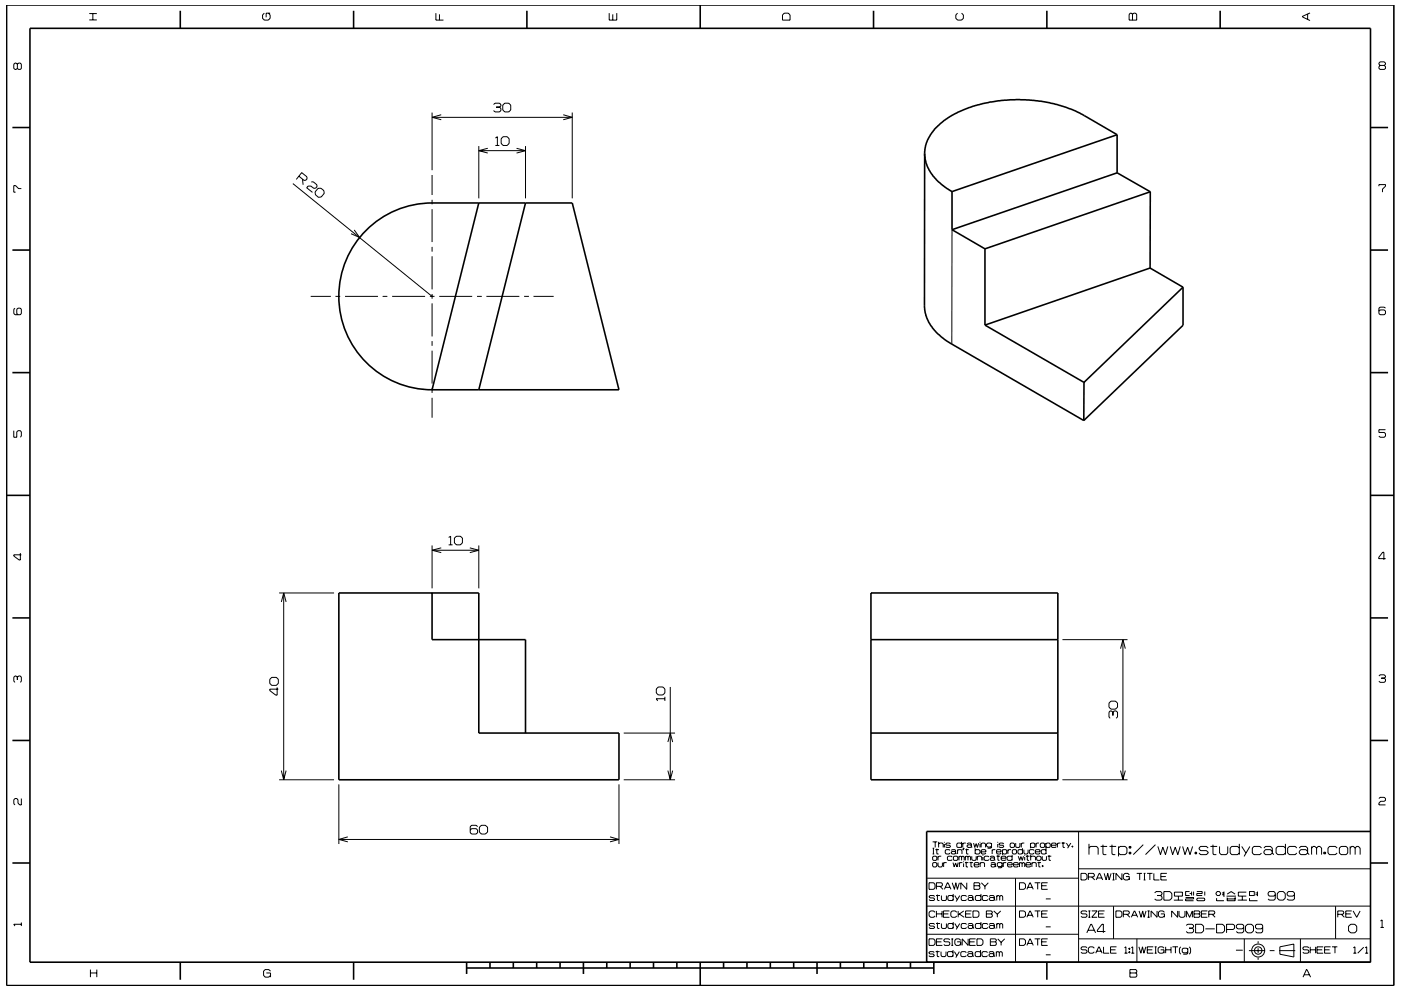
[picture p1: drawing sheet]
<svg xmlns="http://www.w3.org/2000/svg" width="297mm" height="210mm" viewBox="0 0 297 210" stroke-linecap="round" stroke-linejoin="round" font-family="sans-serif">
<g fill="none" stroke="#000" stroke-width=".21">
<path d="M3.7 13.6l-.3-.2h-.2l-.3 .2v.9l.3 .2 .5-.2M3.7 13.6l.2-.2h.4l.2 .2v.9l-.2 .2h-.4l-.2-.2M3.7 13.6v.9M18.9 4.2h1.6M18.9 2.9h1.6M19.7 2.9v1.3M56 2.8l-.3 .4v.7l.3 .4h.9l.4-.4v-.7l-.4-.4M57.3 2.8h-.9v.9M92.4 2.8v1.5h1.6M93.2 3v1.3M129.2 2.8v1.5h1.6v-1.5M129.9 3v1.3"/>
<path d="M166.3 2.8h.8l.4 .4v1.1h-1.6v-1.1zM203 2.8l-.4 .4v.7l.4 .4h.9l.4-.4v-.7l-.4-.4M239.6 2.8h.3l.2 .2 .3-.2h.3l.3 .2v1.3h-1.6v-1.3zM240.1 3v1.3M277.2 3v1.1M277.7 2.7l-1.6 .8v.1l1.6 .8M292.6 13.9l-.2-.3v-.2l.2-.3h.9l.2 .3v.2l-.2 .3M292.6 13.9l-.2 .2v.4l.2 .2h.9l.2-.2v-.4l-.2-.2M292.6 13.9h.9M62.1 38.9l29.5 24M63.4 37.4l1.1 .9 .4-.1 .2-.3v-.4l-1.1-.9-1.2 1.5M64.1 38l.2 1.2"/>
<path d="M66 38.6h.4l.8 .6v.4l-.3 .3-.4 .1-.6-.6-.6 .1-.3 .3 1.2 1M67.4 40l.6-.1 .7 .5v.6l-.6 .8-.6 .1-.6-.6-.1-.6zM91.6 23.9v12.2M91.6 24.9h29.7M91.6 37.1v4.3M93.6 24.3l-2 .6 2 .5M101.5 31v11.1M101.5 32h9.9M103.4 31.5l-1.9 .5 1.9 .5M104.6 22.2l.3-.3h1l.3 .3v.3l-.3 .2M105 29.3l.5-.3v1.9M105 30.9h.9"/>
<path d="M105.2 22.7h.7M105.9 22.7l.3 .3v.4l-.3 .3h-1l-.3-.3M106.3 29.4l.4-.4h.8l.4 .4v1l-.4 .5h-.8l-.4-.5zM106.6 22.3l.4-.4h.9l.4 .4v1l-.4 .4h-.9l-.4-.4zM109.5 31.5l1.9 .5-1.9 .5M111.4 31v11.1M119.4 24.3l1.9 .6-1.9 .5M121.3 23.9v18.2M292.4 39.5v-.3h1.3v.3l-.6 .6v.7M4.5 40h-.6l-.6-.6h-.4v1.4h.4M75.1 48.8l1.1 1.6-1.8-.8M91.6 42.4v.9"/>
<path d="M91.6 44.4v6.9M91.6 52.4v1M91.6 54.4v7M201.8 48.7v24.3M3.2 65.4l-.3 .2v.9l.3 .3h1.1l.2-.3v-.9l-.2-.2h-.5l-.2 .2v.9l.2 .3M65.9 62.9h4.2M71.1 62.9h1M73.2 62.9h6.9M81.1 62.9h1M83.1 62.9h7M91.1 62.9h1M91.6 62.4v1"/>
<path d="M91.6 64.3v7.1M91.6 72.3v1.1M91.6 74.4v7M93.1 62.9h7M101.1 62.9h1M103.1 62.9h7M111.1 62.9h1M113.1 62.9h4.3M293.7 65.4l-.2-.3h-.9l-.2 .3v1.1l.2 .3h.9l.2-.3v-.5l-.2-.3h-.9l-.2 .3M2.9 91.3v1.4h.7v-1.1l.2-.3h.5l.2 .3v.9l-.2 .2M91.6 82.4v.9M91.6 84.4v4.2"/>
<path d="M293.7 91.1h-1.3v.6h1.1l.2 .3v.5l-.2 .2h-.9l-.2-.2M4.3 117.3v1.5h-.2l-1.2-.9v-.2h1.6M91.6 115.7v9.1M91.6 116.7h9.9M93.6 116.2l-2 .5 2 .5M95.1 114l.4-.3v1.9M95.1 115.6h.9M96.3 114.1l.5-.4h.8l.4 .4v1l-.4 .5h-.8l-.5-.5zM99.6 116.2l1.9 .5-1.9 .5M101.5 115.7v9.1M293.8 118.5h-1.5v-.3l.9-1.1h.2v1.6M59.2 125.8h11.6"/>
<path d="M59.6 127.7l.6-1.9 .5 1.9M60.2 125.8v39.6M225.3 135.7h13.8M237.6 137.6l.5-1.9 .5 1.9M238.1 135.7v29.7M3.7 143.6l-.3-.2h-.2l-.3 .2v.9l.3 .2M3.7 143.6l.2-.2h.4l.2 .2v.9l-.2 .2M3.7 143.6v.6M57.6 143.7h1l.4 .4v.8l-.4 .5h-1l-.4-.5v-.8zM58.8 145.8v1.6h-.3l-1.3-.9v-.3h1.8M132.2 155.5h10.9M139.6 145.7h.9l.5 .4v.9l-.5 .4h-.9l-.5-.4v-.9z"/>
<path d="M141 148.2h-1.9l.3 .5M141 147.8v.9M141.6 157.4l.5-1.9 .5 1.9M142.1 145.7v19.7M235.5 148.7h1l.4 .4v.9l-.4 .4h-1l-.4-.4v-.9zM236 151.1l-.3-.3h-.3l-.3 .3v1l.3 .3M236 151.1l.2-.3h.4l.3 .3v1l-.3 .3M236 151.1v.7M292.4 143.4l.2-.3h.9l.2 .3v.2l-.2 .2M292.9 143.8h.6M293.5 143.8l.2 .3v.4l-.2 .2h-.9l-.2-.2M4.5 169.4v1.3h-.3l-.4-.4v-.7l-.2-.2h-.4l-.3 .2v.9l.3 .2"/>
<path d="M59.2 165.4h11.6M59.6 163.4l.6 2 .5-2M71.8 166.4v12.6M71.8 178.1h59.4M73.7 177.5l-1.9 .5 1.9 .6M101.3 175.3l-.3-.3h-1l-.3 .3v1.3l.3 .3h1l.3-.3v-.5l-.3-.3h-1l-.3 .3M101.6 175.5l.5-.5h.8l.5 .5v1l-.5 .4h-.8l-.5-.4zM129.3 177.5l1.9 .6-1.9 .5M131.2 166.4v12.6M132.2 165.4h10.9M141.6 163.4l.5 2 .5-2M197.7 178.6h1"/>
<path d="M197.7 179.9h.4M197.9 179.9v1.2M198.3 178.6v1.1M198.6 180v1.1h.4M199 179l.2-.2h.6l.2 .2v.7M199 178.6v1.1M200.2 178.6v.1M200.2 179v.7M201.5 179l-.2-.2h-.6l-.2 .3 .2 .2h.6l.2 .3-.2 .1h-.6l-.2-.1M203.9 179l-.2-.2h-.7l-.1 .2v.6l.1 .1h.7l.2-.1M203.9 178.6v1.1M204.1 178.8v.9"/>
<path d="M204.2 179.9h.2l-.2 .4zM204.3 179.9l-.1 .4M204.8 178.8h-.5l-.2 .2M204.9 180v1.1h.4M205 179l.2-.2h.6l.2 .2v.6M206 179.4l-.2-.2h-.6l-.2 .2 .2 .3h.6l.2-.1M206 179.6l.1 .1M206.4 178.8l.3 .9 .3-.8 .2 .8 .3-.9M206.8 179.9v1.2M207.8 178.6v.1M207.8 179v.7M208 179l.2-.2h.5l.3 .2v.7"/>
<path d="M208 178.8v.9M210.2 179l-.2-.2h-.6l-.2 .2v.4l.2 .3h.6l.2-.3M210.2 178.8v.9l-.2 .2h-.6M211.5 178.6v.1M211.5 179v.7M212.8 179l-.2-.2h-.6l-.2 .3 .2 .2h.6l.2 .3-.2 .1h-.6l-.2-.1M214.3 178.8h.6l.2 .2v.6l-.2 .1h-.6l-.1-.1v-.6zM215.3 178.8v.8l.2 .1h.6l.1-.1v-.8M216.5 178.8v.9M216.8 179.9v1.2M217.2 178.8h-.5l-.2 .2M218.5 179l.2-.2h.5l.2 .2v.6l-.2 .1h-.5l-.2-.1"/>
<path d="M218.5 178.8v1.1M219.7 178.8v.9M220.3 178.8h-.5l-.1 .2M220.6 179l.2-.2h.5l.2 .2v.6l-.2 .1h-.5l-.2-.1zM221.7 179l.3-.2h.5l.2 .2v.6l-.2 .1h-.5l-.3-.1M221.7 178.8v1.1M221.8 179.9v1.2M222.9 179.3h1l-.1-.5h-.7l-.2 .2v.6l.2 .1h.7l.1-.1M224.2 178.8v.9M224.8 178.8h-.4l-.2 .2M225.1 178.8h.7M225.3 165.4h13.8"/>
<path d="M225.4 178.6v1.1h.4M226.1 178.8l.5 .8M227 178.8l-.6 1.1M227.3 179.4h.2v.3h-.2zM227.4 179.4v.3M228.7 176.4v27.7M230.9 179.9l.3-.4h1.3l.3 .4v1.4M230.9 179v2.3M233.3 179.5h1.4M233.8 179.2v1.9l.2 .2h.6M235.2 179.5h1.4M235.8 179.2v1.9l.2 .2h.5"/>
<path d="M237.1 179.9l.4-.4h1l.4 .4v1l-.4 .4h-1l-.4-.4M237.1 179.5v2.1M237.6 163.4l.5 2 .5-2M239.4 179.5h.4v.4h-.4zM239.6 179.5v.4M242.4 179.2l-2.1 2.1M245 179.2l-2.1 2.1M245.5 179.5l.5 1.8 .5-1.6 .6 1.6 .5-1.8M248.1 179.5l.5 1.8 .6-1.6 .5 1.6 .5-1.8M250.7 179.5l.5 1.8 .6-1.6 .5 1.6 .6-1.8M256.2 179.9l-.4-.4h-1.2l-.4 .4 .4 .5h1.2l.4 .5-.4 .4h-1.2l-.4-.4M256.6 179.5h1.5"/>
<path d="M257.2 179.2v1.9l.1 .2h.6M258.6 179.5v1.4l.3 .4h1.1l.3-.4v-1.4M262.8 179.9l-.4-.4h-1.2l-.4 .4v1l.4 .4h1.2l.4-.4M262.8 179v2.3M263.3 179.5l.9 1.4M265 179.5l-1.2 2.1M267.5 179.9l-.4-.4h-1.2l-.4 .4v1l.4 .4h1.2l.4-.4M268 179.9l.3-.4h1.1l.3 .4v1M272.5 179.9l-.3-.4h-1.3l-.3 .4v1l.3 .4h1.3l.3-.4M272.5 179v2.3M274.9 179.9l-.3-.4h-1.2l-.4 .4v1l.4 .4h1.2l.3-.4M275.5 179.9l.3-.4h1.1l.3 .4v1"/>
<path d="M278.1 179.9l.3-.4h.4l.3 .4M278.1 179.5v1.8M279.1 179.9l.4-.4h.3l.4 .4v1.4M279.1 179.9v1.4M283.5 179.9l-.4-.4h-1.2l-.3 .4v1l.3 .4h1.2l.4-.4M284 179.9l.3-.4h1.1l.3 .4v1l-.3 .4h-1.1l-.3-.4zM286.3 179.9l.3-.4h.3l.4 .4M286.3 179.5v1.8M287.3 179.9l.4-.4h.3l.4 .4v1.4M287.3 179.9v1.4M292.4 169.4l.2-.3h.9l.2 .3v.3l-.2 .3h-.8l-.3 .3v.4h1.3M4.5 195.7v.7"/>
<path d="M4.5 196h-1.6l.3 .4M196.5 198.2h32.2M196.5 192.2h94.1M196.6 186.3h32.1M197 199.1h.9l.3 .4v.7l-.3 .3h-.9zM197 187.2h.9l.3 .4v.7l-.3 .3h-.9zM197.7 181.1h.4M197.7 181.8l.2-.2h.6l.1 .2v.5l-.1 .2h-.6l-.2-.2zM197.7 183.1l.2-.1h.6l.1 .1v.6l-.1 .2h-.6l-.2-.2zM198.2 190.2l-.2-.3h-.8l-.2 .3 .2 .3h.8l.2 .3-.2 .2h-.8l-.2-.2M198.2 196.1l-.2-.2h-.8l-.2 .2 .2 .3h.8l.2 .2-.2 .3h-.8l-.2-.2M198.2 193.5l-.2-.3h-.7l-.3 .3v.8l.3 .3h.7l.2-.3"/>
<path d="M198.3 180.2h.8M198.5 189.9h.8M198.5 195.9h.8M198.5 188h1.1l.2-.2v-.4l-.2-.2h-1.1v1.4M198.5 199.8h1.1M198.5 193.2v1.4M198.5 193.8h1.2M198.7 189.7v1.2l.5 .1M198.7 195.7v1.1l.5 .1M198.9 183v.7l.2 .2h.5l.2-.2v-.7M198.9 181.6v.9M199.3 188l.6 .6"/>
<path d="M199.6 181.6h-.5l-.2 .2M199.6 189.9v.9l.2 .2h.6l.3-.2v-.9M199.6 195.9v.8l.2 .2h.6l.3-.2v-.8M199.7 193.2v1.4M199.8 199.1h-1.3v1.4h1.3M200 193.8h1.1M200.1 183v.9M200.2 188.6l.7-1.4h.1l.6 1.4M200.4 188.2h1M200.7 183h-.5l-.1 .1M201.3 193.2h-1.3v1.4h1.3M201.4 199.3l-.2-.2h-.9l-.2 .5 .2 .2h.9l.2 .2v.3l-.2 .2h-.9l-.2-.2"/>
<path d="M201.4 180.4l-.1-.2h-.7l-.2 .2v.5l.2 .2h.7l.1-.2M201.7 180.4l.2-.2h.5l.2 .2v.5M201.7 199.1h.4M201.9 199.1v1.4M201.9 187.2l.5 1.4 .2-1.4 .4 1.4 .4-1.4M201.9 181.8l-.2-.2h-.7l-.1 .2v.5l.1 .2h.7l.2-.2M202.1 183l.2 .9 .3-.9 .3 .9 .3-.9M202.1 190.2l-.2-.3h-.7l-.2 .3v.6l.2 .2h.7l.2-.2M202.1 196.1l-.2-.2h-.7l-.2 .2v.6l.2 .2h.7l.2-.2M202.1 189.6v1.4M202.1 195.6v1.3M202.1 181.8l.2-.2h.6l.2 .2v.5l-.2 .2h-.6l-.2-.2z"/>
<path d="M202.4 189.9l.5 .9M202.4 195.9l.5 .8M202.6 180.8l-.2-.2h-.5l-.2 .2 .2 .3h.5l.2-.2M202.6 180.9l.2 .2M202.9 193.5l-.3-.3h-.7l-.3 .3v.8l.3 .3h.7l.3-.3M202.9 199.8h.8v.7M203 180.4l.2-.2h.6l.2 .2v.7M203 180.2v.9M203.2 193.2v1.4M203.3 181.8l.2-.2 .4 .2M203.3 181.6v.9M203.4 193.8l1 .8"/>
<path d="M203.4 183v.9M203.5 189.9l-.8 1.3M203.5 195.9l-.8 1.2M203.7 199.5l-.3-.4h-.7l-.3 .4v.7l.3 .3h.7l.3-.3M203.9 181.8v.7M203.9 181.8l.1-.2 .4 .2v.7M204 183h-.4l-.2 .1M204.3 182.7v.2M204.3 183.1v.8M204.3 193.2l-1.1 .8M204.6 183h.7M204.7 180.2h.7"/>
<path d="M204.7 181.6v.9M204.7 181.8l.1-.2 .4 .2M204.7 193.8h1.1M204.8 182.8v1l.4 .1M204.9 190.2l-.2-.3h-.7l-.2 .3v.6l.2 .2h.7l.2-.2M204.9 196.1l-.2-.2h-.7l-.2 .2v.6l.2 .2h.7l.2-.2M205 187.2v1.4l-1.3-1.4v1.4M205.2 190.2l.2-.3h.7l.2 .3v.6M205.2 196.1l.2-.2h.7l.2 .2v.6M205.2 181.8v.7M205.2 181.8l.2-.2 .4 .2v.7M205.3 199.1v1.4l-1.3-1.4v1.4"/>
<path d="M205.6 183h.7M205.6 199.8h1M205.9 182.8v1l.3 .1M206 193.2h-1.3v1.4h1.3M206 181.6v.7l.2 .2h.6l.2-.2v-.7M206.3 193.2h1l.3 .3v.8l-.3 .3h-1zM206.3 190.6l-.2-.2h-.7l-.2 .2 .2 .4h.7l.2-.2M206.3 196.5l-.2-.2h-.7l-.2 .2 .2 .4h.7l.2-.2M206.3 190.8l.2 .2M206.3 196.7l.2 .2M206.5 187.2h1.1l.2 .2-.2 .5 .2 .2v.3l-.2 .2h-1.1zM206.5 187.9h1.1"/>
<path d="M206.5 183.4h1.1l-.2-.4h-.7l-.2 .1v.6l.2 .2h.7l.2-.2M206.8 180.4l.1-.2h.7l.2 .2v.5l-.2 .2h-.7l-.1-.2M206.8 199.1h-1.2v1.4h1.2M207.1 199.1h1l.3 .4v.7l-.3 .3h-1zM207.2 181.8l.2-.2h.5l.2 .2v.7M207.2 181.6v.9M207.8 183.1l.2-.1h.6l.1 .1v.8M207.8 183v.9M208 190.2l-.2-.3h-.8l-.2 .3v.6l.2 .2h.8l.2-.2M208 196.1l-.2-.2h-.8l-.2 .2v.6l.2 .2h.8l.2-.2M208 189.6v1.4M208 195.6v1.3"/>
<path d="M208 180.7h1v-.3l-.2-.2h-.6l-.2 .2v.5l.2 .2h.6l.2-.2M208.1 187.2l.7 .8M208.4 181.3v.2M208.4 181.8v.7M208.8 188v.6M209.1 193.2h1.1l.2 .2-.2 .4 .2 .2v.3l-.2 .3h-1.1zM209.1 193.8h1.1M209.5 190.2l-.3-.3h-.7l-.2 .3v.6l.2 .2h.7l.3-.2M209.5 196.1l-.3-.2h-.7l-.2 .2v.6l.2 .2h.7l.3-.2M209.5 187.2l-.7 .8M209.7 181.8l-.2-.2h-.7l-.1 .2v.5l.1 .2h.7l.2-.2M209.7 190.2l.3-.3h.6l.2 .3v.6"/>
<path d="M209.7 196.1l.3-.2h.6l.2 .2v.6M209.9 181.8l.2-.2h.5l.3 .2v.5M210 199.1h1l.2 .2-.2 .5 .2 .2v.3l-.2 .2h-1zM210 199.8h1M210.1 183.1l.2-.1h.5l.2 .1v.6M210.4 180.2v.9M210.7 193.2l.8 .7M210.8 190.6l-.2-.2h-.6l-.3 .2v.2l.3 .2h.6l.2-.2M210.8 196.5l-.2-.2h-.6l-.3 .2v.2l.3 .2h.6l.2-.2M210.8 190.8l.2 .2M210.8 196.7l.2 .2M210.9 182.2l-.3-.3h-.5l-.2 .3 .2 .3h.5l.3-.2"/>
<path d="M210.9 182.3l.1 .2M211 183.5l-.2-.2h-.5l-.2 .2 .2 .4h.5l.2-.2M211 183.7l.2 .2M211 180.2h-.4l-.2 .2M211.3 181.6h.7M211.3 180.7h1l-.2-.5h-.6l-.2 .2v.5l.2 .2h.6l.2-.2M211.3 190.2l.2-.3 .5 .3M211.3 189.9v1.1M211.3 195.9v1M211.3 196.1l.2-.2 .5 .2M211.5 193.9v.7M211.5 199.1l.8 .8"/>
<path d="M211.6 181.4v1l.3 .1M212 190.2l.2-.3 .4 .3v.8M212 190.2v.8M212 196.1v.8M212 196.1l.2-.2 .4 .2v.8M212.2 193.2l-.7 .7M212.3 182h1v-.2l-.2-.2h-.6l-.2 .2v.5l.2 .2h.6l.2-.2M212.3 199.9v.6M212.5 183.1l-.2-.1h-.7l-.2 .1v.5l.2 .2h.7l.2-.2M212.5 183v.9l-.2 .2h-.7M212.6 180.4l.1-.2h.6l.1 .2v.5l-.1 .2h-.6l-.1-.2M212.6 180.2v1.1"/>
<path d="M212.7 183v.9M213 199.1l-.7 .8M213.4 183h-.5l-.2 .1M213.6 183.4h1l-.1-.4h-.7l-.2 .1v.6l.2 .2h.7l.1-.2M213.7 180.2v.9M214.4 180.2h-.5l-.2 .2M214.6 181.8l-.2-.2h-.7l-.2 .2v.5l.2 .2h.7l.2-.2M214.6 181.3v1.2M214.6 180.4l.2-.2h.5l.2 .2v.5l-.2 .2h-.5l-.2-.2zM214.9 183.4h1l-.2-.4h-.6l-.2 .1v.6l.2 .2h.6l.2-.2M215.3 186.3v17.8M215.9 181.6l.3 .9 .2-.8 .3 .8 .3-.9"/>
<path d="M216.2 183v.9M216.2 183.1l.2-.1 .3 .1M216.2 199.1h.9l.3 .4v.7l-.3 .3h-.9zM216.2 187.2h.9l.3 .4v.7l-.3 .3h-.9zM216.2 193.2h.9l.3 .3v.8l-.3 .3h-.9zM216.7 183.1l.2-.1 .4 .1v.8M216.7 183.1v.8M216.8 180.4l-.2-.2h-.6l-.2 .2v.5l.2 .2h.6l.2-.2M217.1 180.2v.7l.2 .2h.5l.2-.2v-.7M217.3 181.3v.2M217.3 181.8v.7M217.5 183.4h1l-.1-.4h-.7l-.2 .1v.6l.2 .2h.7l.1-.2"/>
<path d="M217.5 181.6h.8M217.7 194.6l.7-1.4 .7 1.4M217.7 188.6l.7-1.4 .7 1.4M217.8 181.4v1l.4 .1M217.9 194.1h1M217.9 188.2h1M218.5 181.8l.2-.2h.6l.2 .2v.7M218.5 181.3v1.2M218.8 183.1l.2-.1h.5l.2 .1v.8M218.8 183v.9M219.2 180.4l-.1-.2h-.7l-.2 .2v.5l.2 .2h.7l.1-.2M219.4 199.1h1.2"/>
<path d="M219.4 193.2h1.2M219.4 187.2h1.2M219.5 180.7h1l-.2-.5h-.6l-.2 .2v.5l.2 .2h.6l.2-.2M219.8 181.8l.2-.2h.5l.2 .2v.5l-.2 .2h-.5l-.2-.2zM220 183h.7M220 187.2v1.4M220 193.2v1.4M220 199.1v1.4M220.3 182.8v1l.3 .1M220.8 199.8h1.1M220.8 193.8h1.1M220.8 187.9h1.1"/>
<path d="M221 183.6h.1v.2h-.1zM221 181.6v.7l.1 .2h.6l.2-.2v-.7M221.1 183.6v.2M221.7 196.6h1.1M221.7 190.7h1.1M221.8 180.4l-.2-.2h-.6l-.2 .2v.5l.2 .2h.6l.2-.2M222.1 199.1h-1.3v1.4h1.3M222.1 187.2h-1.3v1.4h1.3M222.1 193.2h-1.3v1.4h1.3M222.1 181.6h.8M222.4 181.4v1l.4 .1M228.7 199.1h61.9"/>
<path d="M228.7 184.3h61.9M229.2 185.2h.9l.4 .4v.7l-.4 .3h-.9zM230.4 197.9l.9-1.9h.1l.9 1.9M230.5 193.4l-.2-.2h-.9l-.2 .2 .2 .4h.9l.2 .2v.3l-.2 .3h-.9l-.2-.3M230.7 197.3h1.3M230.8 186h1l.2-.2v-.3l-.2-.3h-1v1.4M230.8 193.2h.4M230.8 194.6h.4M231 193.2v1.4M231.5 186l.6 .6M231.5 193.2h1.1l-1.1 1.4h1.1M232.4 186.6l.6-1.4h.2l.6 1.4"/>
<path d="M232.6 186.2h1M232.9 193.8h1.1M234.1 185.2l.4 1.4 .4-1.4 .3 1.4 .4-1.4M234.2 193.2h-1.3v1.4h1.3M234.4 197.6h-1.7v-.3l.9-1.3h.3v1.9M235.9 185.2h.4M235.9 186.6h.4M236.1 185.2v1.4M236.1 192.2v6.9M236.6 193.2h1l.3 .3v.8l-.3 .3h-1zM237.9 185.2v1.4l-1.3-1.4v1.4M238.2 193.9h1l.2-.2v-.3l-.2-.2h-1v1.4"/>
<path d="M238.7 185.9h.7v.7M238.9 193.9l.7 .7M239.4 180.8h.4v.3h-.4zM239.4 185.6l-.3-.4h-.6l-.3 .4v.7l.3 .3h.6l.3-.3M239.6 180.8v.3M239.9 194.6l.6-1.4 .7 1.4M240.1 194.1h.9M241 185.2h1.1M241 199.1v5M241.5 193.2l.4 1.4 .4-1.4 .3 1.4 .4-1.4M241.6 185.2v1.4M242.5 185.2h.4"/>
<path d="M242.5 186.6h.4M242.7 185.2v1.4M243.2 185.2h1.1M243.3 193.2h.5M243.3 194.6h.5M243.5 193.2v1.4M243.8 185.2v1.4M244.6 185.2v1.4h1.2M244.8 189.4l.3-.3h1l.3 .3v.2l-.3 .3M245.3 193.2v1.4l-1.2-1.4v1.4M245.4 189.9h.7M246.1 189.9l.3 .3v.5l-.3 .2h-1l-.3-.2"/>
<path d="M246.1 193.8h.8v.8M246.1 185.9h1.1M246.8 189.1h1.2l.5 .4v1l-.5 .4h-1.2zM246.9 193.5l-.4-.3h-.6l-.3 .3v.8l.3 .3h.6l.4-.3M247.4 185.2h-1.3v1.4h1.3M248.9 190.9h1.9M249 189.2h1.7v.9h-1.7zM249.7 193.2v1.4l-1.3-1.4v1.4M249.8 190.1v.8M250 193.2v1.1l.3 .3h.6l.3-.3v-1.1M251.4 190.4h1.7v.3h-1.7v.3h1.7M251.5 196.3l.3-.3h1l.3 .3v.3l-.3 .3"/>
<path d="M251.5 194.6v-1.4l.7 1.4 .6-1.4v1.4M252.1 196.9h.7M252.2 189.1h-.8v.8h.8M252.2 189.5h.4M252.6 189.1v.8M252.8 196.9l.3 .2v.5l-.3 .3h-1l-.3-.3M253.1 189.1v.8M253.1 193.2h1.1l.2 .2-.2 .4 .2 .3v.2l-.2 .3h-1.1zM253.1 193.8h1.1M253.4 180.8h.3v.3h-.3zM253.5 196h1.3l.4 .5v.9l-.4 .5h-1.3zM253.5 180.8v.3"/>
<path d="M253.7 189.1h1.2v.4h-1.2v.4h1.2M253.7 190.7l.2-.2h1.4l.1 .4-.1 .1h-1.4zM254.7 193.8h1.1M255.4 189.1v.8M255.6 197h2M256 193.2h-1.3v1.4h1.3M256.3 193.9h1l.3-.2v-.3l-.3-.2h-1v1.4M257 193.9l.6 .7M257.9 196h1.3l.4 .5v.9l-.4 .5h-1.3zM257.9 190.5v.5h1.6M258.1 189.1h.4l.3 .3v.2l-.3 .3h-.4l-.3-.3zM259.1 189.4h.4"/>
<path d="M259.1 189.8h.4M259.5 189.1v1.1M260.1 197.1h1.4l.2-.2v-.6l-.2-.3h-1.4v1.9M260.1 190.1h1.9M260.2 190.7h1.7M260.2 190.4v.6h1.7v-.6M260.2 189.6l.8-.5 .9 .5M262.4 190.9h2M263.4 190.1v.8M263.7 196.7l-.3 .3h-1l-.3-.3v-.4l.3-.3h1l.3 .3v1.3l-.3 .3h-1l-.3-.3M263.8 199.1v5M264.1 196.5l.4-.5h.8l.5 .5v.9l-.5 .5h-.8l-.4-.5z"/>
<path d="M264.2 189.2h-1.6v.9h1.6M264.9 189.1h1v.8h-1zM264.9 190.5v.5h1.7M266.2 189.4h.4M266.2 189.8h.4M266.6 189.1v1M266.7 199.6v.5M267.7 196.7l-.2 .3h-1.1l-.2-.3v-.4l.2-.3h1.1l.2 .3v1.3l-.2 .3h-1.1l-.2-.3M269.7 180.6l-.3-.4h-1.1l-.3 .4v.3l.3 .4h1.1l.3-.4M269.7 180.9l.4 .4M270.4 189.8l-.3 .3h-1l-.2-.3v-.4l.2-.3h1l.3 .3v1.3l-.3 .2h-1l-.2-.2M270.8 189.5l.4-.4h.9l.4 .4v1l-.4 .4h-.9l-.4-.4z"/>
<path d="M274.4 189.8l-.2 .3h-1l-.3-.3v-.4l.3-.3h1l.2 .3v1.3l-.2 .2h-1l-.3-.2M275.7 199.1v5M277.2 180.6l-.3-.4h-1.1l-.3 .4v.3l.3 .4h1.1l.3-.4M277.2 180.9l.4 .4M280.7 180.8h.3v.3h-.3zM280.9 180.8v.3M283.2 192.2v6.9M283.6 193.9h1.1l.2-.2v-.3l-.2-.2h-1.1v1.4M284.4 193.9l.6 .7M285.3 193.8h1.1M285.9 196.5l.5-.5h.8l.5 .5v.9l-.5 .5h-.8l-.5-.5zM286.6 193.2h-1.3v1.4h1.3"/>
<path d="M286.9 193.2l.8 1.4 .7-1.4M292.7 195.4l.3-.3v1.6M292.7 196.7h.7M19.2 206.4h1.3M19.2 205.7v1.6M20.5 205.7v1.6M56.5 206.4h.9v.9M57.4 206l-.4-.4h-.8l-.3 .4v.9l.3 .4h.8l.4-.4M198.1 202l-.2-.2h-.8l-.2 .2 .2 .3h.8l.2 .3-.2 .3h-.8l-.2-.2M198.4 201.8h.8M198.7 201.6v1.2l.4 .1M199.5 201.8v.9l.2 .2h.7l.2-.2v-.9"/>
<path d="M201.7 200.5h.4M202.1 202l-.3-.2h-.7l-.2 .2v.7l.2 .2h.7l.3-.2M202.1 201.5v1.4M202.3 201.8l.6 .9M203.4 201.8l-.8 1.3M204.9 202l-.3-.2h-.7l-.2 .2v.7l.2 .2h.7l.3-.2M205.1 202.1l.3-.3h.6l.2 .3v.6M206.2 202.5l-.2-.2h-.6l-.3 .2v.2l.3 .2h.6l.2-.2M206.2 202.7l.3 .2M207.9 202.1l-.2-.3h-.7l-.2 .3v.6l.2 .2h.7l.2-.2M207.9 201.5v1.4M209.4 202.1l-.2-.3h-.8l-.2 .3v.6l.2 .2h.8l.2-.2"/>
<path d="M209.7 202.1l.2-.3h.6l.2 .3v.6M210.7 202.5l-.2-.2h-.6l-.2 .2 .2 .4h.6l.2-.2M210.7 202.7l.2 .2M211.2 201.8v1.1M211.2 202.1l.2-.3 .5 .3M211.9 202.1l.2-.3 .4 .3v.8M211.9 202.1v.8M217.7 200.5l.7-1.4 .7 1.4M217.9 200.1h1M221.7 202.5h1.1M230.5 201l-.2-.2h-.9l-.2 .4 .2 .3h.9l.2 .2v.3l-.2 .2h-.9l-.2-.2M232 201.1l-.3-.3h-.6l-.3 .3v.8l.3 .3h.6l.3-.3"/>
<path d="M232.3 202.2l.7-1.4 .7 1.4M232.5 201.8h1M234 200.8v1.4h1.2M235.5 201.5h1M236.7 200.8h-1.2v1.4h1.2M238.4 202.2h.7M238.4 201l.3-.2v1.4M239.3 201.1h.3v.2h-.3zM239.3 201.9h.3v.2h-.3zM239.4 201.1v.2M239.4 201.9v.2M239.6 205.6h1.2l.2 .3-.2 .5 .2 .2v.4l-.2 .3h-1.2z"/>
<path d="M239.6 206.4h1.2M239.9 202.2h.6M239.9 201l.3-.2v1.4M241.5 200.8l.4 1.4 .3-1.4 .3 1.4 .4-1.4M243.2 201.5h1.1M244.5 200.8h-1.3v1.4h1.3M244.8 200.8h.4M244.8 202.2h.4M245 200.8v1.4M246.1 201.5h.7v.7M246.8 201.1l-.3-.3h-.6l-.4 .3v.8l.4 .3h.6l.3-.3M247.1 201.5h1.2"/>
<path d="M247.1 200.8v1.4M248.3 200.8v1.4M248.6 200.8h1.2M249.2 200.8v1.4M250.4 200.8a1.09 1.09 0 0 0 0 1.6M251.8 201.3l-.2-.2h-.7l-.2 .2v.6l.2 .2h.7l.2-.2M251.8 201.1v1.1l-.2 .2h-.7M252.1 200.8a1.1 1.1 0 0 1 0 1.6M262 201.5h1.5M264.8 201.6h3.4M266.7 201.1v1M266.7 203.1v.5"/>
<path d="M269.2 201.6h1M271.2 201.6h3.4M274.3 203l-2.9-.6v-1.6l2.9-.6v2.8M276.3 207.3l.7-1.6h.1l.8 1.6M276.5 206.8h1.1M277.5 201l-.2-.2h-.9l-.2 .4 .2 .3h.9l.2 .2v.3l-.2 .2h-.9l-.2-.2M277.8 201.5h1.1M277.8 200.8v1.4M278.9 200.8v1.4M279.2 201.5h1.1M280.5 200.8h-1.3v1.4h1.3M280.8 201.5h1.1"/>
<path d="M282.1 200.8h-1.3v1.4h1.3M282.4 200.8h1.1M283 200.8v1.4M286.9 202.2h.7M286.9 201l.4-.2v1.4M289.1 200.9l-1.2 1.3M289.4 202.2h.7M289.4 201l.4-.2v1.4"/>
<circle cx="266.8" cy="201.6" r="1.38"/>
<circle cx="266.8" cy="201.6" r=".79"/>
</g>
<g fill="none" stroke="#000" stroke-width=".34">
<path d="M1.4 1.1h294.1v207.9h-294.1zM6.4 6h284.2v198.1h-284.3zM38.2 2.3v3.7M75 2.3v3.7M111.7 2.3v3.7M148.5 1.1v4.9M185.2 2.3v3.7M222 2.3v3.7M258.7 2.3v3.7M2.6 27h3.7M196 32.5v32.7l.3 1.7 .6 1.4 1.6 2.1 2.2 1.9 29.1 16.9M196 32.5l.4 2.2 .5 1.3 .9 1.3 2.1 2 1.9 1.3"/>
<path d="M236.9 28.6l-35.1 12M236.9 28.6l-7.9-4.6-2-.9-2.8-.9-3.6-.7-2.4-.3-2.8-.1-3 .2-2.6 .4-3.5 .8-3.3 1.3-2.4 1.5-2.5 2.1-.9 1.3-.8 1.7-.4 2.1M236.9 28.6v8.1l-35.1 12M236.9 36.7l7 4M290.6 27h3.7M2.6 53h3.7M91.6 43h29.7l9.9 39.7h-39.6l9.9-39.7M91.6 43a19.8 19.8 0 0 0-19.8 19.9 19.8 19.8 0 0 0 19.8 19.8M111.4 43l-9.9 39.7M201.8 48.7l7 4.1M201.8 40.6v8.1M208.8 52.8v16.2"/>
<path d="M243.9 40.7l-.1 16.1M243.9 40.7l-35.1 12.1M290.6 53h3.7M2.6 79h3.7M208.8 69l21 12.1M250.8 60.9l-21 20.2M250.8 60.9v8.1l-21 20.2M250.8 60.9l-7-4-35 12.1M290.6 79h3.7M229.8 81.1v8.1M1.4 105.1h4.9M290.6 105.1h4.9"/>
<path d="M2.6 131.1h3.7M71.8 125.8h29.7v29.7h29.7v9.9h-59.4zM91.6 125.8v9.9h19.8v19.8M184.7 125.8h39.6v39.6h-39.6zM184.7 135.7h39.6M290.6 131.1h3.7M2.6 157.1h3.7M184.7 155.5h39.6M290.6 157.1h3.7M290.6 176.4h-94.1v27.7M2.6 183h3.7M290.6 183h3.7"/>
<path d="M38.2 204.1v3.7M75 204.1v3.7M98.9 205.3h99.1M98.9 204.1v2.5M103.9 204.1v1.2M108.8 204.1v1.2M113.8 204.1v1.2M118.7 204.1v1.2M123.7 204.1v2.5M128.6 204.1v1.2M133.6 204.1v1.2M138.6 204.1v1.2"/>
<path d="M143.5 204.1v1.2M148.5 204.1v4.9M153.4 204.1v1.2M158.4 204.1v1.2M163.3 204.1v1.2M168.3 204.1v1.2M173.2 204.1v2.5M178.2 204.1v1.2M183.1 204.1v1.2M188.1 204.1v1.2M193 204.1v1.2M198 204.1v2.5"/>
<path d="M222 204.1v3.7M258.7 204.1v3.7"/>
</g>
</svg>
